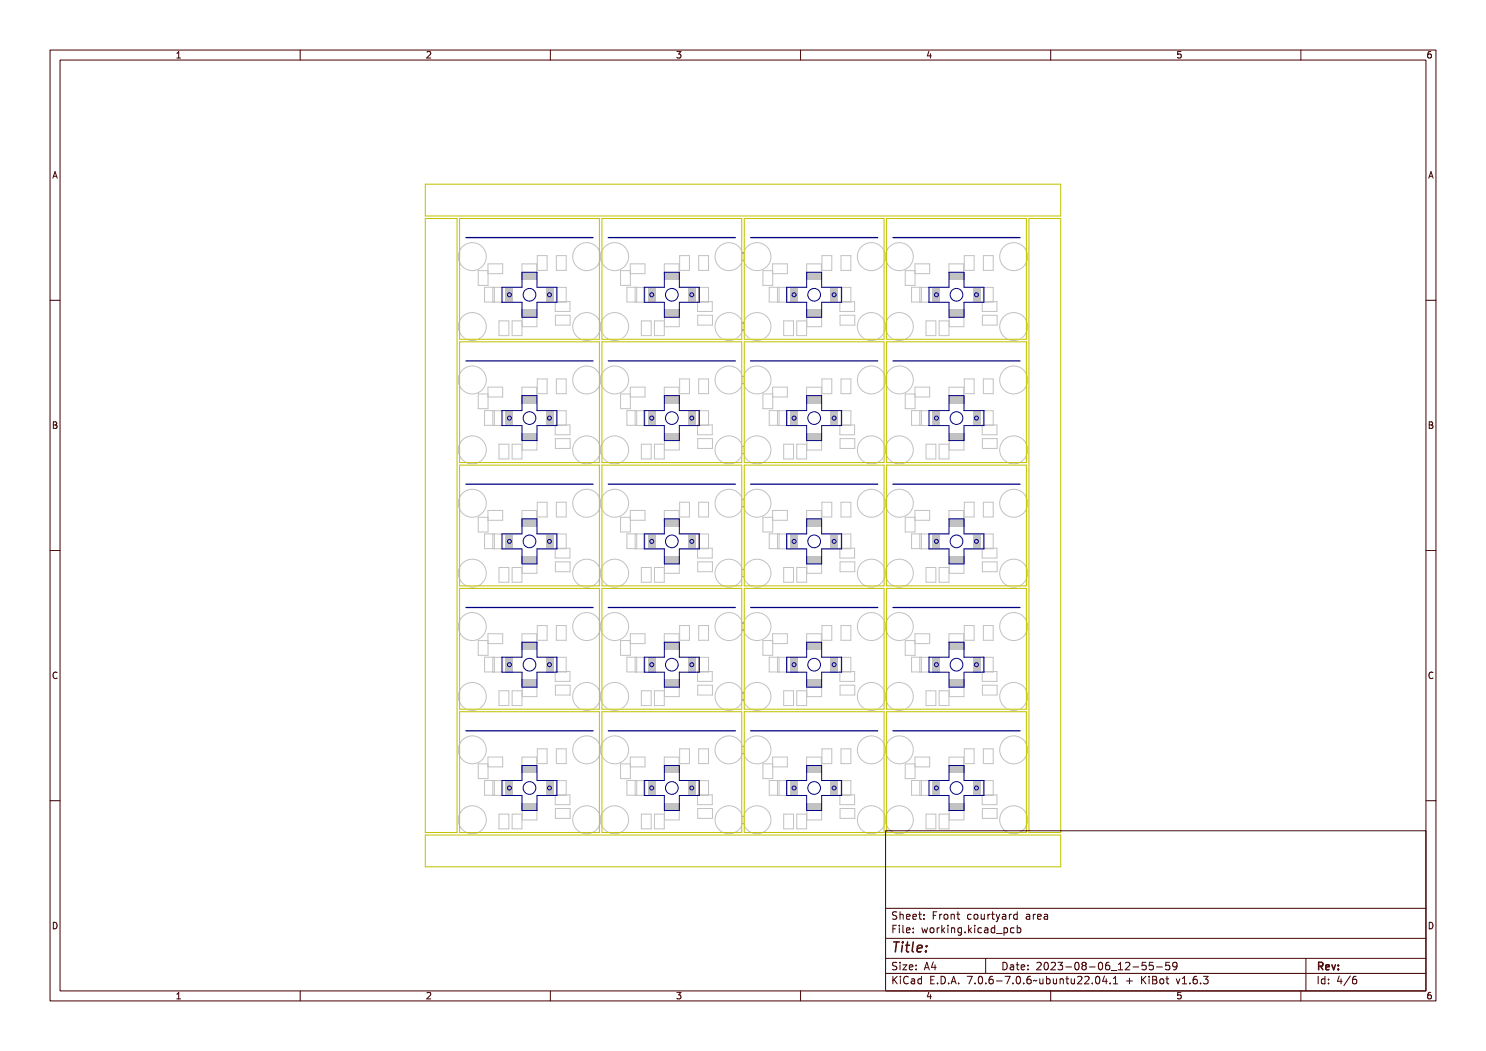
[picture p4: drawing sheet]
<svg xmlns="http://www.w3.org/2000/svg" width="297mm" height="210mm" viewBox="0 0 297 210" stroke-linecap="round" stroke-linejoin="round" font-family="sans-serif">
<defs><g id="words">
<text font-size="2.7" fill="#480000" x="178" y="190.3">Title:</text>
<g font-size="2" fill="#480000">
<text x="178" y="183.7">Sheet: Front courtyard area</text>
<text x="178" y="186.5">File: working.kicad_pcb</text>
<text x="178" y="193.9">Size: A4</text>
<text x="178" y="196.6">KiCad E.D.A. 7.0.6-7.0.6~ubuntu22.04.1 + KiBot v1.6.3</text>
<text x="200" y="193.9">Date: 2023-08-06_12-55-59</text>
<text x="263" y="196.6">Id: 4/6</text>
<text x="263" y="193.9">Rev:</text>
</g>
<g font-size="1.7" fill="#480000">
<text x="35" y="11.7">1</text>
<text x="85" y="11.7">2</text>
<text x="135" y="11.7">3</text>
<text x="185" y="11.7">4</text>
<text x="235" y="11.7">5</text>
<text x="285" y="11.7">6</text>
<text x="10.5" y="35.7">A</text>
<text x="285.5" y="35.7">A</text>
<text x="10.5" y="85.6">B</text>
<text x="285.5" y="85.6">B</text>
<text x="10.5" y="135.7">C</text>
<text x="285.5" y="135.7">C</text>
<text x="10.5" y="185.6">D</text>
<text x="285.5" y="185.6">D</text>
<text x="35" y="199.7">1</text>
<text x="85" y="199.7">2</text>
<text x="135" y="199.7">3</text>
<text x="185" y="199.7">4</text>
<text x="235" y="199.7">5</text>
<text x="285" y="199.7">6</text>
</g>
</g></defs>
<path d="M161.2 52.7h3v2h-3zM124 78.7h2v3h-2zM124 103.4h2v2.9h-2z" fill="none" stroke="#c2c2c2" stroke-width=".2"/>
<g fill="#c2c2c2">
<path d="M101.1 82h1.4v3h-1.4z" fill-rule="evenodd"/>
<path d="M104.3 79.1h3v1.4h-3z" fill-rule="evenodd"/>
<path d="M104.3 86.5h3v1.4h-3z" fill-rule="evenodd"/>
<path d="M109.1 82h1.4v3h-1.4z" fill-rule="evenodd"/>
</g>
<g fill="none" stroke="#c2c2c2" stroke-width=".2">
<path d="M104.3 52.7h3v2h-3zM111.2 57.4h2v3h-2zM164.3 51.1h1.9v2.9h-1.9zM182.2 57.4h2v2.9h-2zM107.4 75.7h2v3h-2zM154.4 77.4h3v1.9h-3zM187.7 64.1h2v3h-2zM111.2 82.1h2v2.9h-2zM168.1 82.1h2v2.9h-2zM95.6 103.4h1.9v2.9h-1.9zM128.2 113.4h2v2.9h-2zM139.6 100.4h2v2.9h-2z"/>
<path d="M139.6 106.7h2v3h-2zM153.7 106.7h2v2.9h-2zM154.4 102h3v2h-3zM167.9 109.5h2.9v2h-2.9zM185.1 113.4h1.9v2.9h-1.9zM159.3 138h1.9v3h-1.9zM183.8 131.3h2v3h-2zM189.7 126.6h2.9v2h-2.9zM126.9 156h2v2.9h-2zM161.2 151.3h3v1.9h-3zM159.3 162.7h1.9v2.9h-1.9z"/>
<circle cx="151.3" cy="51.3" r="2.79"/>
<circle cx="94.4" cy="75.9" r="2.79"/>
<circle cx="179.7" cy="89.9" r="2.79"/>
<circle cx="145.7" cy="100.6" r="2.79"/>
<circle cx="202.6" cy="125.2" r="2.79"/>
<circle cx="117.3" cy="149.8" r="2.79"/>
<circle cx="202.6" cy="149.8" r="2.79"/>
<circle cx="179.7" cy="163.8" r="2.79"/>
</g>
<g fill="#c2c2c2">
<path d="M158 82h1.4v3h-1.4z" fill-rule="evenodd"/>
<path d="M161.2 79.1h3v1.4h-3z" fill-rule="evenodd"/>
<path d="M161.2 86.5h3v1.4h-3z" fill-rule="evenodd"/>
<path d="M166 82h1.4v3h-1.4z" fill-rule="evenodd"/>
</g>
<g fill="none" stroke="#c2c2c2" stroke-width=".2">
<path d="M139.6 51.1h2v2.9h-2zM189.7 63.3h3v2h-3zM97.5 151.3h3v1.9h-3zM124 152.6h2v3h-2zM139.6 156h2v2.9h-2zM196.5 156h2v2.9h-2z"/>
<circle cx="145.7" cy="139.2" r="2.79"/>
<circle cx="174.2" cy="139.2" r="2.79"/>
<circle cx="151.3" cy="149.8" r="2.79"/>
</g>
<g fill="#c2c2c2">
<path d="M129.6 106.7h1.4v3h-1.4z" fill-rule="evenodd"/>
<path d="M132.8 103.8h3v1.4h-3z" fill-rule="evenodd"/>
<path d="M132.8 111.2h3v1.4h-3z" fill-rule="evenodd"/>
<path d="M137.6 106.7h1.4v3h-1.4z" fill-rule="evenodd"/>
</g>
<path d="M139.4 63h3v2h-3zM196.3 87.6h3v2h-3zM161.2 102h3v2h-3zM139.4 158.8h3v2h-3z" fill="none" stroke="#c2c2c2" stroke-width=".2"/>
<g fill="#c2c2c2">
<path d="M186.5 82h1.4v3h-1.4z" fill-rule="evenodd"/>
<path d="M189.7 79.1h3v1.4h-3z" fill-rule="evenodd"/>
<path d="M189.7 86.5h3v1.4h-3z" fill-rule="evenodd"/>
<path d="M194.5 82h1.4v3h-1.4z" fill-rule="evenodd"/>
</g>
<g fill="none" stroke="#c2c2c2" stroke-width=".2">
<path d="M95.6 54.1h1.9v2.9h-1.9zM107.4 51.1h2v2.9h-2zM139.6 57.4h2v3h-2zM152.5 54.1h1.9v2.9h-1.9zM153.7 57.4h3.7v3l-3.7-.1zM155.4 57.4v3M155.7 57.4v2.9M168.1 57.4h2v3h-2zM183.8 57.4h2v3h-2zM189.7 52.7h2.9v2h-2.9zM97.5 77.4h3v1.9h-3zM111 63h2.9v2h-2.9z"/>
<path d="M126 77.4h2.9v1.9h-2.9zM135.8 75.7h2v3h-2zM161.2 77.4h3v1.9h-3zM167.9 63h2.9v2h-2.9zM168.1 75.7h2v3h-2zM189.7 77.4h2.9v1.9h-2.9zM196.3 60.3h3v1.9h-3zM98.5 82.1h2v2.9h-2zM102.4 88.8h1.9v2.9h-1.9zM104.4 88h2.9v1.9h-2.9zM139.6 82.1h2v2.9h-2zM153.7 82l3.7 .1v2.9h-3.7z"/>
<path d="M155.4 82.1v2.9M155.7 82v3M167.9 87.6h2.9v2h-2.9zM182.2 82h2v3h-2zM187.7 88.8h2v2.9h-2zM196.3 84.9h3v2h-3zM111.2 106.7h2v3h-2zM125.3 106.7h2v2.9h-2zM130.8 113.4h2v2.9h-2zM132.8 112.6h3v2h-3zM139.4 112.3h3v1.9h-3zM156.6 113.4h2v2.9h-2z"/>
<path d="M168.1 100.4h2v2.9h-2zM168.1 106.7h2v3h-2zM182.2 106.7h2v2.9h-2zM182.9 102h2.9v2h-2.9zM189.7 102h2.9v2h-2.9zM196.3 112.3h3v1.9h-3zM111 134.2h2.9v2h-2.9zM111.2 131.3h2v3h-2zM130.8 138h2v3h-2zM132.8 126.6h2.9v2h-2.9zM167.9 134.2h2.9v2h-2.9zM180.9 128h2v2.9h-2z"/>
<path d="M182.2 131.3h2v3h-2zM187.7 138h2v3h-2zM189.7 137.2h3v2h-3zM104.3 151.3h3v1.9h-3zM139.6 149.6h2v3h-2zM168.1 156h2v2.9h-2zM180.9 152.6h2v3h-2zM189.7 151.3h2.9v1.9h-2.9zM192.7 149.6h2v3h-2zM128.2 162.7h2v2.9h-2zM139.4 161.6h3v1.9h-3zM161.3 161.9h2.9v1.9h-2.9z"/>
<path d="M189.7 161.9h3v1.9h-3z"/>
<circle cx="145.7" cy="51.3" r="2.79"/>
<circle cx="117.3" cy="75.9" r="2.79"/>
<circle cx="122.8" cy="75.9" r="2.79"/>
<circle cx="145.7" cy="65.3" r="2.79"/>
<circle cx="151.3" cy="65.3" r="2.79"/>
<circle cx="117.3" cy="114.5" r="2.79"/>
<circle cx="145.7" cy="114.5" r="2.79"/>
<circle cx="151.3" cy="100.6" r="2.79"/>
<circle cx="174.2" cy="114.5" r="2.79"/>
<circle cx="202.6" cy="100.6" r="2.79"/>
<circle cx="117.3" cy="125.2" r="2.79"/>
<circle cx="122.8" cy="139.2" r="2.79"/>
<circle cx="122.8" cy="125.2" r="2.79"/>
<circle cx="151.3" cy="139.2" r="2.79"/>
<circle cx="174.2" cy="149.8" r="2.79"/>
<circle cx="202.6" cy="163.8" r="2.79"/>
</g>
<g fill="#c2c2c2">
<path d="M129.6 57.4h1.4v3h-1.4z" fill-rule="evenodd"/>
<path d="M132.8 54.5h3v1.4h-3z" fill-rule="evenodd"/>
<path d="M132.8 61.9h3v1.4h-3z" fill-rule="evenodd"/>
<path d="M137.6 57.4h1.4v3h-1.4z" fill-rule="evenodd"/>
</g>
<g fill="none" stroke="#c2c2c2" stroke-width=".2">
<path d="M125.3 57.4h3.6v3l-3.6-.1zM126.9 57.4v3M127.3 57.4v2.9M128.2 64.1h2v3h-2zM167.9 60.3h2.9v1.9h-2.9zM192.7 75.7h2v3h-2zM125.3 82l3.6 .1v2.9h-3.6zM126.9 82.1v2.9M127.3 82v3M126.9 131.3h2v3h-2zM154.4 126.6h3v2h-3zM167.9 158.8h2.9v2h-2.9z"/>
<circle cx="122.8" cy="89.9" r="2.79"/>
</g>
<g fill="#c2c2c2">
<path d="M186.5 131.3h1.4v3h-1.4z" fill-rule="evenodd"/>
<path d="M189.7 128.4h3v1.4h-3z" fill-rule="evenodd"/>
<path d="M189.7 135.8h3v1.4h-3z" fill-rule="evenodd"/>
<path d="M194.5 131.3h1.4v3h-1.4z" fill-rule="evenodd"/>
</g>
<path d="M111 109.5h2.9v2h-2.9zM95.6 152.6h1.9v3h-1.9z" fill="none" stroke="#c2c2c2" stroke-width=".2"/>
<g fill="#c2c2c2">
<path d="M186.5 106.7h1.4v3h-1.4z" fill-rule="evenodd"/>
<path d="M189.7 103.8h3v1.4h-3z" fill-rule="evenodd"/>
<path d="M189.7 111.2h3v1.4h-3z" fill-rule="evenodd"/>
<path d="M194.5 106.7h1.4v3h-1.4z" fill-rule="evenodd"/>
</g>
<g fill="none" stroke="#c2c2c2" stroke-width=".2">
<path d="M132.8 52.7h2.9v2h-2.9zM180.9 54.1h2v2.9h-2zM196.5 57.4h2v3h-2zM180.9 78.7h2v3h-2zM156.6 88.8h2v2.9h-2zM97.5 102h3v2h-3zM164.3 100.4h1.9v2.9h-1.9zM192.7 100.4h2v2.9h-2zM196.5 106.7h2v3h-2zM99.7 138h2v3h-2zM111 136.9h2.9v2h-2.9zM135.8 125h2v2.9h-2z"/>
<path d="M107.4 149.6h2v3h-2z"/>
<circle cx="117.3" cy="89.9" r="2.79"/>
<circle cx="179.7" cy="139.2" r="2.79"/>
<circle cx="151.3" cy="163.8" r="2.79"/>
</g>
<g fill="#c2c2c2">
<path d="M101.1 57.4h1.4v3h-1.4z" fill-rule="evenodd"/>
<path d="M104.3 54.5h3v1.4h-3z" fill-rule="evenodd"/>
<path d="M104.3 61.9h3v1.4h-3z" fill-rule="evenodd"/>
<path d="M109.1 57.4h1.4v3h-1.4z" fill-rule="evenodd"/>
</g>
<g fill="none" stroke="#c2c2c2" stroke-width=".2">
<path d="M139.6 75.7h2v3h-2zM182.9 77.4h2.9v1.9h-2.9zM130.8 88.8h2v2.9h-2zM159.3 88.8h1.9v2.9h-1.9zM98.5 106.7h2v3h-2zM107.4 100.4h2v2.9h-2zM132.8 137.2h3v2h-3zM168.1 125h2v2.9h-2zM196.3 136.9h3v2h-3zM155.4 156h2v2.9h-2zM196.3 158.8h3v2h-3zM104.4 161.9h2.9v1.9h-2.9z"/>
<path d="M111 161.6h2.9v1.9h-2.9zM187.7 162.7h2v2.9h-2z"/>
<circle cx="122.8" cy="51.3" r="2.79"/>
<circle cx="145.7" cy="75.9" r="2.79"/>
<circle cx="174.2" cy="75.9" r="2.79"/>
<circle cx="202.6" cy="75.9" r="2.79"/>
<circle cx="94.4" cy="100.6" r="2.79"/>
<circle cx="174.2" cy="125.2" r="2.79"/>
<circle cx="179.7" cy="149.8" r="2.79"/>
</g>
<g fill="#c2c2c2">
<path d="M101.1 106.7h1.4v3h-1.4z" fill-rule="evenodd"/>
<path d="M104.3 103.8h3v1.4h-3z" fill-rule="evenodd"/>
<path d="M104.3 111.2h3v1.4h-3z" fill-rule="evenodd"/>
<path d="M109.1 106.7h1.4v3h-1.4z" fill-rule="evenodd"/>
</g>
<g fill="none" stroke="#c2c2c2" stroke-width=".2">
<path d="M135.8 51.1h2v2.9h-2zM168.1 51.1h2v2.9h-2zM104.3 77.4h3v1.9h-3zM164.3 75.7h1.9v3h-1.9zM111 84.9h2.9v2h-2.9zM139.4 87.6h3v2h-3zM96.8 106.7h2v2.9h-2zM99.7 113.4h2v2.9h-2zM111 112.3h2.9v1.9h-2.9zM126 126.6h2.9v2h-2.9zM139.4 134.2h3v2h-3zM156.6 138h2v3h-2z"/>
<path d="M96.8 156h2v2.9h-2zM130.8 162.7h2v2.9h-2zM167.9 161.6h2.9v1.9h-2.9z"/>
<circle cx="94.4" cy="65.3" r="2.79"/>
<circle cx="122.8" cy="65.3" r="2.79"/>
<circle cx="202.6" cy="89.9" r="2.79"/>
<circle cx="94.4" cy="114.5" r="2.79"/>
<circle cx="94.4" cy="163.8" r="2.79"/>
<circle cx="174.2" cy="163.8" r="2.79"/>
</g>
<g fill="#c2c2c2">
<path d="M186.5 156h1.4v3h-1.4z" fill-rule="evenodd"/>
<path d="M189.7 153.1h3v1.4h-3z" fill-rule="evenodd"/>
<path d="M189.7 160.5h3v1.4h-3z" fill-rule="evenodd"/>
<path d="M194.5 156h1.4v3h-1.4z" fill-rule="evenodd"/>
</g>
<g fill="none" stroke="#c2c2c2" stroke-width=".2">
<path d="M99.7 64.1h2v3h-2zM111 60.3h2.9v1.9h-2.9zM130.8 64.1h2v3h-2zM132.8 63.3h3v2h-3zM196.3 63h3v2h-3zM185.1 88.8h1.9v2.9h-1.9zM196.5 82.1h2v2.9h-2zM102.4 113.4h1.9v2.9h-1.9zM111.2 100.4h2v2.9h-2zM161.3 112.6h2.9v2h-2.9zM161.3 137.2h2.9v2h-2.9zM185.1 138h1.9v3h-1.9z"/>
<path d="M192.7 125h2v2.9h-2zM111.2 156h2v2.9h-2zM126 151.3h2.9v1.9h-2.9zM182.9 151.3h2.9v1.9h-2.9zM156.6 162.7h2v2.9h-2z"/>
<circle cx="174.2" cy="65.3" r="2.79"/>
<circle cx="94.4" cy="89.9" r="2.79"/>
<circle cx="145.7" cy="89.9" r="2.79"/>
<circle cx="151.3" cy="89.9" r="2.79"/>
<circle cx="179.7" cy="100.6" r="2.79"/>
<circle cx="179.7" cy="114.5" r="2.79"/>
<circle cx="202.6" cy="139.2" r="2.79"/>
</g>
<g fill="#c2c2c2">
<path d="M158 156h1.4v3h-1.4z" fill-rule="evenodd"/>
<path d="M161.2 153.1h3v1.4h-3z" fill-rule="evenodd"/>
<path d="M161.2 160.5h3v1.4h-3z" fill-rule="evenodd"/>
<path d="M166 156h1.4v3h-1.4z" fill-rule="evenodd"/>
</g>
<path d="M139.6 131.3h2v3h-2z" fill="none" stroke="#c2c2c2" stroke-width=".2"/>
<g fill="#c2c2c2">
<path d="M158 131.3h1.4v3h-1.4z" fill-rule="evenodd"/>
<path d="M161.2 128.4h3v1.4h-3z" fill-rule="evenodd"/>
<path d="M161.2 135.8h3v1.4h-3z" fill-rule="evenodd"/>
<path d="M166 131.3h1.4v3h-1.4z" fill-rule="evenodd"/>
</g>
<path d="M187.7 113.4h2v2.9h-2zM196.5 149.6h2v3h-2z" fill="none" stroke="#c2c2c2" stroke-width=".2"/>
<g fill="#c2c2c2">
<path d="M129.6 82h1.4v3h-1.4z" fill-rule="evenodd"/>
<path d="M132.8 79.1h3v1.4h-3z" fill-rule="evenodd"/>
<path d="M132.8 86.5h3v1.4h-3z" fill-rule="evenodd"/>
<path d="M137.6 82h1.4v3h-1.4z" fill-rule="evenodd"/>
</g>
<g fill="none" stroke="#c2c2c2" stroke-width=".2">
<path d="M102.4 64.1h1.9v3h-1.9zM167.9 84.9h2.9v2h-2.9zM104.3 102h3v2h-3zM135.8 100.4h2v2.9h-2zM152.5 103.4h1.9v2.9h-1.9zM155.4 106.7h2v3h-2zM97.5 126.6h3v2h-3zM124 128h2v2.9h-2zM182.9 126.6h2.9v2h-2.9zM153.7 156h2v2.9h-2z"/>
<circle cx="117.3" cy="65.3" r="2.79"/>
<circle cx="122.8" cy="114.5" r="2.79"/>
</g>
<g fill="#c2c2c2">
<path d="M129.6 131.3h1.4v3h-1.4z" fill-rule="evenodd"/>
<path d="M132.8 128.4h3v1.4h-3z" fill-rule="evenodd"/>
<path d="M132.8 135.8h3v1.4h-3z" fill-rule="evenodd"/>
<path d="M137.6 131.3h1.4v3h-1.4z" fill-rule="evenodd"/>
</g>
<g fill="none" stroke="#c2c2c2" stroke-width=".2">
<path d="M154.4 52.7h3v2h-3zM182.9 52.7h2.9v2h-2.9zM196.5 51.1h2v2.9h-2zM139.4 60.3h3v1.9h-3zM156.6 64.1h2v3h-2zM159.3 64.1h1.9v3h-1.9zM139.4 109.5h3v2h-3zM107.4 125h2v2.9h-2zM111.2 125h2v2.9h-2zM125.3 131.3h2v3h-2zM161.2 126.6h3v2h-3zM168.1 131.3h2v3h-2z"/>
<path d="M196.5 125h2v2.9h-2zM196.5 131.3h2v3h-2zM98.5 156h2v2.9h-2zM135.8 149.6h2v3h-2zM132.8 161.9h3v1.9h-3zM185.1 162.7h1.9v2.9h-1.9zM196.3 161.6h3v1.9h-3z"/>
<circle cx="94.4" cy="125.2" r="2.79"/>
<circle cx="151.3" cy="125.2" r="2.79"/>
</g>
<g fill="#c2c2c2">
<path d="M186.5 57.4h1.4v3h-1.4z" fill-rule="evenodd"/>
<path d="M189.7 54.5h3v1.4h-3z" fill-rule="evenodd"/>
<path d="M189.7 61.9h3v1.4h-3z" fill-rule="evenodd"/>
<path d="M194.5 57.4h1.4v3h-1.4z" fill-rule="evenodd"/>
</g>
<g fill="none" stroke="#c2c2c2" stroke-width=".2">
<path d="M96.8 57.4h2v2.9h-2zM97.5 52.7h3v2h-3zM111.2 51.1h2v2.9h-2zM95.6 78.7h1.9v3h-1.9zM96.8 82h2v3h-2zM111 87.6h2.9v2h-2.9zM128.2 88.8h2v2.9h-2zM126.9 106.7h2v3h-2zM159.3 113.4h1.9v2.9h-1.9zM183.8 106.7h2v3h-2zM98.5 131.3h2v3h-2zM104.3 126.6h3v2h-3z"/>
<path d="M111 158.8h2.9v2h-2.9zM132.8 151.3h2.9v1.9h-2.9z"/>
<circle cx="94.4" cy="51.3" r="2.79"/>
<circle cx="202.6" cy="51.3" r="2.79"/>
<circle cx="179.7" cy="75.9" r="2.79"/>
</g>
<g fill="#c2c2c2">
<path d="M101.1 131.3h1.4v3h-1.4z" fill-rule="evenodd"/>
<path d="M104.3 128.4h3v1.4h-3z" fill-rule="evenodd"/>
<path d="M104.3 135.8h3v1.4h-3z" fill-rule="evenodd"/>
<path d="M109.1 131.3h1.4v3h-1.4z" fill-rule="evenodd"/>
</g>
<circle cx="94.4" cy="149.8" r="2.79" fill="none" stroke="#c2c2c2" stroke-width=".2"/>
<g fill="#c2c2c2">
<path d="M101.1 156h1.4v3h-1.4z" fill-rule="evenodd"/>
<path d="M104.3 153.1h3v1.4h-3z" fill-rule="evenodd"/>
<path d="M104.3 160.5h3v1.4h-3z" fill-rule="evenodd"/>
<path d="M109.1 156h1.4v3h-1.4z" fill-rule="evenodd"/>
</g>
<g fill="none" stroke="#c2c2c2" stroke-width=".2">
<path d="M104.4 63.3h2.9v2h-2.9zM189.7 88h3v1.9h-3zM167.9 112.3h2.9v1.9h-2.9zM180.9 103.4h2v2.9h-2zM96.8 131.3h2v3h-2zM102.4 138h1.9v3h-1.9zM139.4 136.9h3v2h-3zM153.7 131.3h2v3h-2zM164.3 125h1.9v2.9h-1.9zM167.9 136.9h2.9v2h-2.9zM154.4 151.3h3v1.9h-3z"/>
<circle cx="151.3" cy="75.9" r="2.79"/>
<circle cx="117.3" cy="163.8" r="2.79"/>
</g>
<g fill="#c2c2c2">
<path d="M129.6 156h1.4v3h-1.4z" fill-rule="evenodd"/>
<path d="M132.8 153.1h3v1.4h-3z" fill-rule="evenodd"/>
<path d="M132.8 160.5h3v1.4h-3z" fill-rule="evenodd"/>
<path d="M137.6 156h1.4v3h-1.4z" fill-rule="evenodd"/>
</g>
<g fill="none" stroke="#c2c2c2" stroke-width=".2">
<path d="M126 52.7h2.9v2h-2.9zM185.1 64.1h1.9v3h-1.9zM132.8 102h2.9v2h-2.9zM196.3 109.5h3v2h-3z"/>
<circle cx="145.7" cy="149.8" r="2.79"/>
</g>
<g fill="#c2c2c2">
<path d="M158 106.7h1.4v3h-1.4z" fill-rule="evenodd"/>
<path d="M161.2 103.8h3v1.4h-3z" fill-rule="evenodd"/>
<path d="M161.2 111.2h3v1.4h-3z" fill-rule="evenodd"/>
<path d="M166 106.7h1.4v3h-1.4z" fill-rule="evenodd"/>
</g>
<g fill="none" stroke="#c2c2c2" stroke-width=".2">
<path d="M124 54.1h2v2.9h-2zM192.7 51.1h2v2.9h-2zM132.8 77.4h2.9v1.9h-2.9zM161.3 63.3h2.9v2h-2.9zM196.5 75.7h2v3h-2zM132.8 88h3v1.9h-3zM161.3 88h2.9v1.9h-2.9zM183.8 82.1h2v2.9h-2zM126 102h2.9v2h-2.9zM189.7 112.6h3v2h-3zM196.5 100.4h2v2.9h-2zM95.6 128h1.9v2.9h-1.9z"/>
<path d="M128.2 138h2v3h-2zM139.6 125h2v2.9h-2zM152.5 128h1.9v2.9h-1.9zM196.3 134.2h3v2h-3zM111.2 149.6h2v3h-2zM168.1 149.6h2v3h-2zM182.2 156h2v2.9h-2z"/>
<circle cx="179.7" cy="51.3" r="2.79"/>
<circle cx="202.6" cy="65.3" r="2.79"/>
<circle cx="174.2" cy="89.9" r="2.79"/>
<circle cx="122.8" cy="100.6" r="2.79"/>
<circle cx="151.3" cy="114.5" r="2.79"/>
<circle cx="202.6" cy="114.5" r="2.79"/>
<circle cx="117.3" cy="139.2" r="2.79"/>
<circle cx="145.7" cy="125.2" r="2.79"/>
<circle cx="122.8" cy="149.8" r="2.79"/>
<circle cx="145.7" cy="163.8" r="2.79"/>
</g>
<g fill="#c2c2c2">
<path d="M158 57.4h1.4v3h-1.4z" fill-rule="evenodd"/>
<path d="M161.2 54.5h3v1.4h-3z" fill-rule="evenodd"/>
<path d="M161.2 61.9h3v1.4h-3z" fill-rule="evenodd"/>
<path d="M166 57.4h1.4v3h-1.4z" fill-rule="evenodd"/>
</g>
<g fill="none" stroke="#c2c2c2" stroke-width=".2">
<path d="M98.5 57.4h2v3h-2zM111.2 75.7h2v3h-2zM152.5 78.7h1.9v3h-1.9zM99.7 88.8h2v2.9h-2zM139.4 84.9h3v2h-3zM104.4 112.6h2.9v2h-2.9zM104.4 137.2h2.9v2h-2.9zM155.4 131.3h2v3h-2zM125.3 156h2v2.9h-2zM152.5 152.6h1.9v3h-1.9zM164.3 149.6h1.9v3h-1.9zM183.8 156h2v2.9h-2z"/>
<path d="M99.7 162.7h2v2.9h-2zM102.4 162.7h1.9v2.9h-1.9z"/>
<circle cx="117.3" cy="51.3" r="2.79"/>
<circle cx="174.2" cy="51.3" r="2.79"/>
<circle cx="179.7" cy="65.3" r="2.79"/>
<circle cx="117.3" cy="100.6" r="2.79"/>
<circle cx="174.2" cy="100.6" r="2.79"/>
<circle cx="94.4" cy="139.2" r="2.79"/>
<circle cx="179.7" cy="125.2" r="2.79"/>
<circle cx="122.8" cy="163.8" r="2.79"/>
</g>
<g fill="none" stroke="#c2c200" stroke-width=".2">
<path d="M85 36.8h127v6.4h-127zM85 43.7h6.4v122.6h-6.4zM91.9 43.7h27.9v24.1h-27.9zM120.3 43.7h27.9v24.1h-27.9zM148.8 43.7h27.9v24.1h-27.9zM177.2 43.7h27.9v24.1h-27.9zM205.7 43.7h6.3v122.6h-6.3zM91.9 68.3h27.9v24.1h-27.9zM120.3 68.3h27.9v24.1h-27.9zM148.8 68.3h27.9v24.1h-27.9zM177.2 68.3h27.9v24.1h-27.9zM91.9 92.9h27.9v24.2h-27.9z"/>
<path d="M120.3 92.9h27.9v24.2h-27.9zM148.8 92.9h27.9v24.2h-27.9zM177.2 92.9h27.9v24.2h-27.9zM91.9 117.6h27.9v24.1h-27.9zM120.3 117.6h27.9v24.1h-27.9zM148.8 117.6h27.9v24.1h-27.9zM177.2 117.6h27.9v24.1h-27.9zM91.9 142.2h27.9v24.1h-27.9zM120.3 142.2h27.9v24.1h-27.9zM148.8 142.2h27.9v24.1h-27.9zM177.2 142.2h27.9v24.1h-27.9zM85 166.9h127v6.3h-127z"/>
</g>
<g fill="none" stroke="#000084" stroke-width=".2">
<path d="M100.3 57.4h4v-3h3v3h4v3h-4v3h-3v-3h-4zM128.8 57.4h4v-3h3v3h4v3h-4v3h-3v-3h-4zM157.2 57.4h4v-3h3v3h4v3h-4v3h-3v-3h-4zM185.7 57.4h4v-3h3v3h4v3h-4v3h-3v-3h-4zM100.3 82h4v-3h3v3h4v3h-4v3h-3v-3h-4zM128.8 82h4v-3h3v3h4v3h-4v3h-3v-3h-4zM157.2 82h4v-3h3v3h4v3h-4v3h-3v-3h-4zM185.7 82h4v-3h3v3h4v3h-4v3h-3v-3h-4zM100.3 106.7h4v-3h3v3h4v3h-4v3h-3v-3h-4zM128.8 106.7h4v-3h3v3h4v3h-4v3h-3v-3h-4zM157.2 106.7h4v-3h3v3h4v3h-4v3h-3v-3h-4zM185.7 106.7h4v-3h3v3h4v3h-4v3h-3v-3h-4z"/>
<path d="M100.3 131.3h4v-3h3v3h4v3h-4v3h-3v-3h-4zM128.8 131.3h4v-3h3v3h4v3h-4v3h-3v-3h-4zM157.2 131.3h4v-3h3v3h4v3h-4v3h-3v-3h-4zM185.7 131.3h4v-3h3v3h4v3h-4v3h-3v-3h-4zM100.3 156h4v-3h3v3h4v3h-4v2.9h-3v-2.9h-4zM128.8 156h4v-3h3v3h4v3h-4v2.9h-3v-2.9h-4zM157.2 156h4v-3h3v3h4v3h-4v2.9h-3v-2.9h-4zM185.7 156h4v-3h3v3h4v3h-4v2.9h-3v-2.9h-4z"/>
<circle cx="101.8" cy="58.9" r=".4"/>
<circle cx="105.8" cy="58.9" r="1.27"/>
<circle cx="109.8" cy="58.9" r=".4"/>
<circle cx="130.3" cy="58.9" r=".4"/>
<circle cx="134.3" cy="58.9" r="1.27"/>
<circle cx="138.3" cy="58.9" r=".4"/>
<circle cx="158.7" cy="58.9" r=".4"/>
<circle cx="162.7" cy="58.9" r="1.27"/>
<circle cx="166.7" cy="58.9" r=".4"/>
<circle cx="187.2" cy="58.9" r=".4"/>
<circle cx="191.2" cy="58.9" r="1.27"/>
<circle cx="195.2" cy="58.9" r=".4"/>
<circle cx="101.8" cy="83.5" r=".4"/>
<circle cx="105.8" cy="83.5" r="1.27"/>
<circle cx="109.8" cy="83.5" r=".4"/>
<circle cx="130.3" cy="83.5" r=".4"/>
<circle cx="134.3" cy="83.5" r="1.27"/>
<circle cx="138.3" cy="83.5" r=".4"/>
<circle cx="158.7" cy="83.5" r=".4"/>
<circle cx="162.7" cy="83.5" r="1.27"/>
<circle cx="166.7" cy="83.5" r=".4"/>
<circle cx="187.2" cy="83.5" r=".4"/>
<circle cx="191.2" cy="83.5" r="1.27"/>
<circle cx="195.2" cy="83.5" r=".4"/>
<circle cx="101.8" cy="108.2" r=".4"/>
<circle cx="105.8" cy="108.2" r="1.27"/>
<circle cx="109.8" cy="108.2" r=".4"/>
<circle cx="130.3" cy="108.2" r=".4"/>
<circle cx="134.3" cy="108.2" r="1.27"/>
<circle cx="138.3" cy="108.2" r=".4"/>
<circle cx="158.7" cy="108.2" r=".4"/>
<circle cx="162.7" cy="108.2" r="1.27"/>
<circle cx="166.7" cy="108.2" r=".4"/>
<circle cx="187.2" cy="108.2" r=".4"/>
<circle cx="191.2" cy="108.2" r="1.27"/>
<circle cx="195.2" cy="108.2" r=".4"/>
<circle cx="101.8" cy="132.8" r=".4"/>
<circle cx="105.8" cy="132.8" r="1.27"/>
<circle cx="109.8" cy="132.8" r=".4"/>
<circle cx="130.3" cy="132.8" r=".4"/>
<circle cx="134.3" cy="132.8" r="1.27"/>
<circle cx="138.3" cy="132.8" r=".4"/>
<circle cx="158.7" cy="132.8" r=".4"/>
<circle cx="162.7" cy="132.8" r="1.27"/>
<circle cx="166.7" cy="132.8" r=".4"/>
<circle cx="187.2" cy="132.8" r=".4"/>
<circle cx="191.2" cy="132.8" r="1.27"/>
<circle cx="195.2" cy="132.8" r=".4"/>
<circle cx="101.8" cy="157.5" r=".4"/>
<circle cx="105.8" cy="157.5" r="1.27"/>
<circle cx="109.8" cy="157.5" r=".4"/>
<circle cx="130.3" cy="157.5" r=".4"/>
<circle cx="134.3" cy="157.5" r="1.27"/>
<circle cx="138.3" cy="157.5" r=".4"/>
<circle cx="158.7" cy="157.5" r=".4"/>
<circle cx="162.7" cy="157.5" r="1.27"/>
<circle cx="166.7" cy="157.5" r=".4"/>
<circle cx="187.2" cy="157.5" r=".4"/>
<circle cx="191.2" cy="157.5" r="1.27"/>
<circle cx="195.2" cy="157.5" r=".4"/>
</g>
<g fill="none" stroke="#000084" stroke-width=".25">
<path d="M93.1 47.5h25.4M121.6 47.5h25.4M150 47.5h25.4M178.5 47.5h25.4M93.1 72.1h25.4M121.6 72.1h25.4M150 72.1h25.4M178.5 72.1h25.4M93.1 96.7h25.4M121.6 96.7h25.4M150 96.7h25.4M178.5 96.7h25.4"/>
<path d="M93.1 121.4h25.4M121.6 121.4h25.4M150 121.4h25.4M178.5 121.4h25.4M93.1 146h25.4M121.6 146h25.4M150 146h25.4M178.5 146h25.4"/>
</g>
<g fill="none" stroke="#480000" stroke-width=".2">
<path d="M10 10h277v190h-277zM12 12h273v186h-273zM60 10v2M110 10v2M160 10v2M210 10v2M260 10v2M10 60h2M285 60h2M10 110h2M285 110h2M10 160h2"/>
<path d="M285 160h2M177 166h108v32h-108zM60 198v2M110 198v2M160 198v2M177 181.5h108M177 187.5h108M177 191.5h108M177 194.5h108M178.1 195.2h.2v.6l.6-.6h.3l-.6 .6 .6 .8h-.2l-.5-.7-.2 .2v.5h-.2zM178.2 185h.9v.2h-.7v.4h.6v.2h-.6v.7h-.2zM178.3 182.4l.5-.1h.2v.2a.31 .31 0 0 0-.5-.1 .31 .31 0 0 0 0 .5 .5 .5 0 0 1 .6 .6 .5 .5 0 0 1-.8 .2l-.1-.2a.34 .34 0 0 0 .4 .1 .34 .34 0 0 0 .1-.5 .47 .47 0 0 1-.5-.2 .47 .47 0 0 1 .1-.5z"/>
<path d="M178.3 192.5l.5-.1h.2v.2a.31 .31 0 0 0-.5-.1 .31 .31 0 0 0 0 .5 .5 .5 0 0 1 .6 .6 .5 .5 0 0 1-.8 .2l-.1-.2a.34 .34 0 0 0 .4 .1 .34 .34 0 0 0 .1-.5 .47 .47 0 0 1-.5-.2 .47 .47 0 0 1 .1-.5zM179.4 182.2h.2v.6a.35 .35 0 0 1 .4-.1 .35 .35 0 0 1 .2 .4v.6h-.2v-.8h-.4v.8h-.2zM179.5 185.4h.4v.9h.4v.2h-.9v-.2h.3v-.8h-.2zM179.5 192.8h.4v.9h.4v.1h-.9v-.1h.3v-.8h-.2zM179.5 195.6h.4v.9h.4v.1h-.9v-.1h.3v-.8h-.2zM179.7 184.9h.2v.3h-.2zM179.7 192.3h.2v.3h-.2zM179.7 195.1h.2v.3h-.2zM180.6 184.9h.4v1.3l.4 .1v.2l-.5-.2v-1.2h-.3zM180.6 192.8h.8l-.6 .9h.6v.1h-.8l.6-.9h-.6zM180.7 182.8l.1-.1a.49 .49 0 0 1 .5 0 .49 .49 0 0 1 .2 .5h-.8a.42 .42 0 0 0 .3 .4 .42 .42 0 0 0 .4-.1 .47 .47 0 0 1-.4 .3 .47 .47 0 0 1-.4-.3zM180.7 195.4a.4 .4 0 0 1 .4-.3 .4 .4 0 0 1 .4 .3 .56 .56 0 0 0-.8 .4 .56 .56 0 0 0 .5 .7l.3-.1a.43 .43 0 0 1-.5 .3 .43 .43 0 0 1-.4-.4v-.6z"/>
<path d="M180.8 182.9l.4-.1 .1 .3h-.6zM181.8 195.6l.3-.1a.43 .43 0 0 1 .5 .5v.6h-.1v-.1a.38 .38 0 0 1-.5 .2 .38 .38 0 0 1-.2-.5 .38 .38 0 0 1 .4-.2h.3a.35 .35 0 0 0-.3-.4 .35 .35 0 0 0-.4 .2zM181.9 182.8l.1-.1a.49 .49 0 0 1 .5 0 .49 .49 0 0 1 .2 .5h-.8a.42 .42 0 0 0 .3 .4 .42 .42 0 0 0 .5-.1 .47 .47 0 0 1-.5 .3 .47 .47 0 0 1-.4-.3zM181.9 185.5l.1-.1a.49 .49 0 0 1 .5 0 .49 .49 0 0 1 .2 .5h-.8a.42 .42 0 0 0 .3 .4 .42 .42 0 0 0 .5-.1 .47 .47 0 0 1-.5 .3 .47 .47 0 0 1-.4-.3zM181.9 192.9l.1-.1a.49 .49 0 0 1 .5 0 .49 .49 0 0 1 .2 .5h-.8a.42 .42 0 0 0 .3 .4 .42 .42 0 0 0 .5-.1 .47 .47 0 0 1-.5 .3 .47 .47 0 0 1-.4-.3zM182 196.2l.5-.1a.31 .31 0 0 1-.2 .4 .31 .31 0 0 1-.4-.1zM182 182.9l.4-.1 .1 .3h-.6zM182 185.6l.4-.1 .1 .3h-.6zM182 193l.4-.1 .1 .3h-.6zM183 195.7l.4-.2 .2 .2v-.6h.2v1.5h-.2v-.1a.42 .42 0 0 1-.5 .1 .42 .42 0 0 1-.2-.5zM183.2 195.8l.1-.1a.4 .4 0 0 1 .3 .4 .4 .4 0 0 1-.3 .4l-.2-.2zM183.2 182.3h.2v.4h.4v.1h-.4v.7l.4 .1v.1h-.4l-.1-.1-.1-.8h-.3v-.1h.3z"/>
<path d="M183.3 185.4h.2v.3h-.2zM183.3 186.2h.2v.3h-.2zM183.3 192.8h.2v.3h-.2zM183.3 193.6h.2v.2h-.2zM184.5 182.7h.2v.3h-.2zM184.5 183.5h.2v.2h-.2zM185.2 185.4h.2l.2 .8 .1-.5h.2l.2 .5 .1-.8h.2l-.2 1.1h-.2l-.2-.7-.2 .7h-.1zM185.4 195.2h.9v.2h-.7v.4h.6v.2h-.6v.5h.7v.1h-.9zM185.7 192.4h.2l.5 1.4h-.2l-.1-.3h-.5l-.1 .3h-.2zM185.8 192.6l.2 .7h-.4zM186.6 182.3h.9v.2h-.7v.4h.6v.2h-.6v.6h-.2zM186.8 185.6l.1-.1a.39 .39 0 0 1 .4 .4 .39 .39 0 0 1-.4 .4l-.1-.2z"/>
<path d="M186.9 196.4h.2v.2h-.2zM187.1 192.4h.2v.9h.2v.2h-.2v.3h-.2v-.3h-.6zM187.1 192.6v.7h-.4zM187.8 195.2a.76 .76 0 0 1 .9 .7 .76 .76 0 0 1-.9 .7zM188 195.4a.57 .57 0 0 1 .5 .5 .57 .57 0 0 1-.5 .6zM188 182.7h.2v.2v-.1a.29 .29 0 0 1 .3-.2 .29 .29 0 0 1 .3 .3 .37 .37 0 0 0-.5-.1 .37 .37 0 0 0-.1 .4v.5h-.2zM188 185.4h.2v.2v-.1a.29 .29 0 0 1 .3-.2 .29 .29 0 0 1 .3 .3 .37 .37 0 0 0-.5-.1 .37 .37 0 0 0-.1 .4v.6h-.2zM189.1 184.9h.1v.9l.5-.4h.2l-.4 .4 .5 .7h-.2l-.4-.6-.2 .1v.5h-.1zM189.2 182.9l.1-.1a.39 .39 0 0 1 .4 .4 .39 .39 0 0 1-.4 .4l-.1-.2zM189.3 196.4h.3v.2h-.3zM190.2 182.7h.2v.1a.35 .35 0 0 1 .4-.1 .35 .35 0 0 1 .3 .4v.6h-.2l-.1-.8h-.3l-.1 .8h-.2zM190.3 185.4h.4v.9h.4v.2h-.9v-.2h.4v-.8h-.3z"/>
<path d="M190.5 195.2h.3l.4 1.4h-.2l-.1-.3h-.5l-.1 .3h-.2zM190.6 184.9h.1v.3h-.1zM190.6 195.4l.2 .7h-.4zM191.4 185.4h.2v.1a.35 .35 0 0 1 .4-.1 .35 .35 0 0 1 .3 .4v.7h-.2l-.1-.9h-.3l-.1 .9h-.2zM191.7 182.3h.1v.4h.4v.1h-.4v.7l.4 .1v.1h-.4l-.1-.1v-.8h-.3v-.1h.3zM191.7 196.4h.3v.2h-.3zM192.7 185.5l.3-.2 .3 .2v-.1h.2v1a.53 .53 0 0 1-.8 .4v-.2a.36 .36 0 0 0 .4 .1 .36 .36 0 0 0 .2-.4l-.1 .1a.53 .53 0 0 1-.7-.3 .53 .53 0 0 1 .2-.6zM192.8 185.6l.1-.1a.39 .39 0 0 1 .4 .4 .39 .39 0 0 1-.4 .4l-.1-.2zM193.8 195.2h.9l-.5 1.4h-.2l.5-1.2h-.7zM194 182.8a.39 .39 0 0 1 .4-.2 .39 .39 0 0 1 .3 .3 .4 .4 0 0 0-.6 0 .4 .4 0 0 0 0 .6 .4 .4 0 0 0 .6 0 .45 .45 0 0 1-.6 .3 .45 .45 0 0 1-.3-.6zM194.1 186.2h.3v.3h-.3zM195.1 184.9h.2v.9l.4-.4h.3l-.5 .4 .5 .7h-.2l-.4-.6-.1 .1v.5h-.2z"/>
<path d="M195.2 182.9l.1-.1a.39 .39 0 0 1 .4 .4 .39 .39 0 0 1-.4 .4l-.1-.2zM195.3 196.4h.3v.2h-.3zM196.2 182.7h.2v.8l.2 .1 .3-.2v-.7h.2v1h-.2v-.1a.35 .35 0 0 1-.4 .2 .35 .35 0 0 1-.3-.5zM196.3 185.4h.5v.9h.3v.2h-.9v-.2h.4v-.8h-.3zM196.3 195.4a.57 .57 0 0 1 .7 0 .57 .57 0 0 1 .1 .8 .5 .5 0 0 1-.6 .5 .5 .5 0 0 1-.3-.8zM196.5 195.4a.61 .61 0 0 1 .4 1l-.1 .1a.61 .61 0 0 1-.4-1zM196.6 184.9h.2v.3h-.2zM197 191.5v3M197.6 185.5a.39 .39 0 0 1 .4-.2 .39 .39 0 0 1 .3 .3 .4 .4 0 0 0-.6 0 .4 .4 0 0 0 0 .6 .4 .4 0 0 0 .6 0 .45 .45 0 0 1-.6 .3 .45 .45 0 0 1-.3-.6zM197.6 182.7h.2v.2v-.1a.29 .29 0 0 1 .4-.2 .29 .29 0 0 1 .2 .3 .37 .37 0 0 0-.4-.1 .37 .37 0 0 0-.2 .4v.5h-.2zM197.7 196.4h.3v.2h-.3zM198.7 185.4l.2-.1a.43 .43 0 0 1 .6 .5v.7h-.2v-.2a.38 .38 0 0 1-.5 .2 .38 .38 0 0 1-.2-.5 .38 .38 0 0 1 .5-.2h.2a.35 .35 0 0 0-.3-.4 .35 .35 0 0 0-.3 .2z"/>
<path d="M198.7 195.4a.38 .38 0 0 1 .4-.3 .38 .38 0 0 1 .3 .3 .43 .43 0 0 0-.5 0 .43 .43 0 0 0-.1 .5 .46 .46 0 0 1 .7 .1 .46 .46 0 0 1-.2 .6 .46 .46 0 0 1-.7-.2zM198.8 186l.5-.1a.31 .31 0 0 1-.1 .4 .31 .31 0 0 1-.4-.1zM198.9 182.3h.2v.4h.4v.1h-.4v.7l.4 .1v.1h-.4l-.2-.1v-.8h-.3v-.1h.3zM199.8 182.7h.1l.4 .8 .3-.8h.2l-.3 .7a.68 .68 0 0 1-.7 .8l.4-.5zM199.9 185.5l.3-.2 .3 .2v-.6h.2v1.6h-.2v-.2a.42 .42 0 0 1-.5 .1 .42 .42 0 0 1-.2-.5zM200 196h.5v.2h-.5zM200 185.6l.1-.1a.39 .39 0 0 1 .4 .4 .39 .39 0 0 1-.4 .4l-.1-.2zM200.1 192.4a.76 .76 0 0 1 1 .7 .76 .76 0 0 1-1 .7zM200.3 192.6a.57 .57 0 0 1 .6 .5 .57 .57 0 0 1-.6 .6zM200.9 186.8l1.2 .1zM201 195.2h.9l-.5 1.4h-.2l.5-1.2h-.7zM201.1 182.7l.2-.1a.43 .43 0 0 1 .6 .5v.6h-.2v-.1a.38 .38 0 0 1-.5 .2 .38 .38 0 0 1-.2-.5 .38 .38 0 0 1 .5-.2h.2a.35 .35 0 0 0-.2-.4 .35 .35 0 0 0-.4 .2z"/>
<path d="M201.2 183.3l.5-.1a.31 .31 0 0 1-.1 .4 .31 .31 0 0 1-.4-.1zM201.4 192.8l.3-.1a.43 .43 0 0 1 .5 .5v.6h-.1v-.1a.38 .38 0 0 1-.5 .2 .38 .38 0 0 1-.2-.5 .38 .38 0 0 1 .4-.2h.3a.35 .35 0 0 0-.3-.4 .35 .35 0 0 0-.4 .2zM201.6 193.4l.5-.1a.31 .31 0 0 1-.2 .4 .31 .31 0 0 1-.4-.1zM202.2 185.4h.2v.1a.53 .53 0 0 1 .8 .3 .53 .53 0 0 1-.6 .7l-.2-.2v.6h-.2zM202.4 182.7h.2v.2l.1-.1a.29 .29 0 0 1 .3-.2 .29 .29 0 0 1 .2 .3 .37 .37 0 0 0-.4-.1 .37 .37 0 0 0-.2 .4v.5h-.2zM202.5 185.6l.1-.1a.4 .4 0 0 1 .4 .4 .4 .4 0 0 1-.4 .4l-.2-.2zM202.5 196.4h.3v.2h-.3zM202.8 192.4h.2v.4h.4v.1h-.4v.7l.4 .1v.1h-.4l-.2-.1v-.8h-.3v-.1h.3zM203.5 182.8l.3-.2 .3 .2v-.6h.2v1.5h-.2v-.1a.42 .42 0 0 1-.5 .1 .42 .42 0 0 1-.2-.5zM203.5 195.4a.57 .57 0 0 1 .8 0 .57 .57 0 0 1 0 .8 .5 .5 0 0 1-.6 .5 .5 .5 0 0 1-.3-.8zM203.6 185.5a.39 .39 0 0 1 .4-.2 .39 .39 0 0 1 .3 .3 .4 .4 0 0 0-.5 0 .4 .4 0 0 0 0 .6 .4 .4 0 0 0 .5 0 .45 .45 0 0 1-.6 .3 .45 .45 0 0 1-.2-.6zM203.6 182.9l.1-.1a.4 .4 0 0 1 .4 .4 .4 .4 0 0 1-.4 .4l-.1-.2z"/>
<path d="M203.7 195.4a.61 .61 0 0 1 .4 1l-.1 .1a.61 .61 0 0 1-.3-1zM203.9 192.9l.1-.1a.49 .49 0 0 1 .5 0 .49 .49 0 0 1 .2 .5h-.8a.42 .42 0 0 0 .3 .4 .42 .42 0 0 0 .5-.1 .47 .47 0 0 1-.5 .3 .47 .47 0 0 1-.4-.3zM204 193l.4-.1 .1 .3h-.6zM204.7 184.9h.1v.6a.53 .53 0 0 1 .8 .3 .53 .53 0 0 1-.6 .7l-.2-.2v.2h-.1zM204.9 185.6l.1-.1a.39 .39 0 0 1 .4 .4 .39 .39 0 0 1-.4 .4l-.1-.2zM204.9 196.4h.3v.2h-.3zM205.3 192.8h.2v.3h-.2zM205.3 193.6h.2v.2h-.2zM205.9 182.7l.3-.1a.43 .43 0 0 1 .5 .5v.6h-.2v-.1a.38 .38 0 0 1-.5 .2 .38 .38 0 0 1-.2-.5 .38 .38 0 0 1 .5-.2h.2a.35 .35 0 0 0-.2-.4 .35 .35 0 0 0-.4 .2zM205.9 195.4a.38 .38 0 0 1 .4-.3 .38 .38 0 0 1 .3 .3 .43 .43 0 0 0-.5 0 .43 .43 0 0 0-.1 .5 .46 .46 0 0 1 .7 .1 .46 .46 0 0 1-.2 .6 .46 .46 0 0 1-.6-.2zM206.1 183.3l.4-.1a.31 .31 0 0 1-.1 .4 .31 .31 0 0 1-.4-.1zM207 196l1-.1a.49 .49 0 0 1-.8 .1l-.2 .2z"/>
<path d="M207.2 182.7h.2v.2l.1-.1a.29 .29 0 0 1 .3-.2 .29 .29 0 0 1 .2 .3 .37 .37 0 0 0-.4-.1 .37 .37 0 0 0-.2 .4v.5h-.2zM207.4 192.5a.53 .53 0 0 1 .8 .1 .53 .53 0 0 1-.3 .7l-.3 .4h.7v.1h-.9l.3-.5a.4 .4 0 0 0 .3-.4 .4 .4 0 0 0-.3-.4l-.3 .2zM208.3 195.6h.1l.1 .8 .2 .1 .2-.2v-.7h.2v1h-.2v-.1a.35 .35 0 0 1-.4 .2 .35 .35 0 0 1-.2-.5zM208.3 182.8l.2-.1a.49 .49 0 0 1 .5 0 .49 .49 0 0 1 .2 .5h-.8a.42 .42 0 0 0 .3 .4 .42 .42 0 0 0 .4-.1 .47 .47 0 0 1-.4 .3 .47 .47 0 0 1-.4-.3zM208.5 182.9l.3-.1 .2 .3h-.6zM208.7 192.6a.57 .57 0 0 1 .7 0 .57 .57 0 0 1 .1 .8 .5 .5 0 0 1-.6 .5 .5 .5 0 0 1-.3-.8zM208.9 192.6a.61 .61 0 0 1 .3 1l-.1 .1a.61 .61 0 0 1-.3-1zM209.5 195.1h.2v.6a.53 .53 0 0 1 .7 .3 .53 .53 0 0 1-.6 .7l-.1-.2v.1h-.2zM209.5 182.7l.3-.1a.43 .43 0 0 1 .5 .5v.6h-.2v-.1a.38 .38 0 0 1-.5 .2 .38 .38 0 0 1-.2-.5 .38 .38 0 0 1 .5-.2h.2a.35 .35 0 0 0-.2-.4 .35 .35 0 0 0-.4 .2zM209.7 183.3l.4-.1a.31 .31 0 0 1-.1 .4 .31 .31 0 0 1-.4-.1zM209.7 195.8l.1-.1a.4 .4 0 0 1 .4 .4 .4 .4 0 0 1-.4 .4l-.1-.2zM209.8 192.5a.53 .53 0 0 1 .8 .1 .53 .53 0 0 1-.3 .7l-.3 .4h.7v.1h-.9l.3-.5a.4 .4 0 0 0 .3-.4 .4 .4 0 0 0-.3-.4l-.3 .2z"/>
<path d="M210 198v2M210.7 195.6h.2v.8l.2 .1 .2-.2v-.7h.2v1h-.2v-.1a.35 .35 0 0 1-.4 .2 .35 .35 0 0 1-.2-.5zM211 192.4a.46 .46 0 0 1 .6 0 .46 .46 0 0 1 .1 .6l-.1 .1a.47 .47 0 0 1 .2 .7 .47 .47 0 0 1-.7 0l-.1-.2a.35 .35 0 0 0 .5 .1 .35 .35 0 0 0 0-.5h-.3v-.2a.29 .29 0 0 0 .4-.1 .29 .29 0 0 0-.1-.4 .29 .29 0 0 0-.4 .1h-.1zM211.9 195.6h.2v.1a.35 .35 0 0 1 .4-.1 .35 .35 0 0 1 .2 .4v.6h-.2v-.8h-.4v.8h-.2zM212.4 193.2h.5v.2h-.5zM213.3 195.2h.2v.4h.4v.1h-.4v.7l.4 .1v.1h-.4l-.2-.1v-.8h-.3v-.1h.3zM213.5 192.6a.57 .57 0 0 1 .7 0 .57 .57 0 0 1 .1 .8 .5 .5 0 0 1-.6 .5 .5 .5 0 0 1-.3-.8zM213.7 192.6a.61 .61 0 0 1 .3 1v.1a.61 .61 0 0 1-.4-1zM214.3 195.6h.2v.8l.2 .1 .2-.2v-.7h.2v1h-.2v-.1a.35 .35 0 0 1-.4 .2 .35 .35 0 0 1-.2-.5zM214.7 192.5a.41 .41 0 0 1 .7-.1 .41 .41 0 0 1-.2 .7 .42 .42 0 0 1 .2 .6 .42 .42 0 0 1-.7 0 .42 .42 0 0 1 .2-.6l-.3-.2zM215.5 195.3a.53 .53 0 0 1 .8 .1 .53 .53 0 0 1-.3 .7l-.3 .4h.6v.1h-.9l.4-.5a.4 .4 0 0 0 .3-.4 .4 .4 0 0 0-.3-.4l-.3 .2zM216 193.2h.5v.2h-.5z"/>
<path d="M216.7 195.3a.53 .53 0 0 1 .8 .1 .53 .53 0 0 1-.3 .7l-.3 .4h.6v.1h-.9l.4-.5a.4 .4 0 0 0 .3-.4 .4 .4 0 0 0-.3-.4l-.3 .2zM217.1 192.6a.57 .57 0 0 1 .7 0 .57 .57 0 0 1 .1 .8 .5 .5 0 0 1-.6 .5 .5 .5 0 0 1-.3-.8zM217.3 192.6a.61 .61 0 0 1 .3 1v.1a.61 .61 0 0 1-.4-1zM218.2 196.4h.2v.2h-.2zM218.3 192.6a.38 .38 0 0 1 .4-.3 .38 .38 0 0 1 .3 .3 .43 .43 0 0 0-.5 0 .43 .43 0 0 0-.1 .5 .46 .46 0 0 1 .6 .1 .46 .46 0 0 1-.1 .6 .46 .46 0 0 1-.7-.2zM219.2 195.4a.57 .57 0 0 1 .7 0 .57 .57 0 0 1 .1 .8 .5 .5 0 0 1-.7 .5 .5 .5 0 0 1-.3-.8zM219.2 194.2l1.3 .1zM219.4 195.4a.61 .61 0 0 1 .3 1l-.1 .1a.61 .61 0 0 1-.3-1zM220.7 192.5l.5-.1v1.3h.3v.1h-.8v-.1h.3v-1.1h-.3zM220.8 195.2h.2v.9h.2v.2h-.2v.3h-.2v-.3h-.6zM220.8 195.4v.7h-.4zM221.8 196.4h.2v.2h-.2z"/>
<path d="M221.8 192.5a.53 .53 0 0 1 .8 .1 .53 .53 0 0 1-.3 .7l-.3 .4h.7v.1h-.9l.3-.5a.4 .4 0 0 0 .4-.4 .4 .4 0 0 0-.4-.4l-.3 .2zM222.8 195.3l.5-.1v1.3h.3v.1h-.8v-.1h.3v-1.1h-.3zM223.2 193.2h.5v.2h-.5zM224.3 192.4h.7v.2h-.6v.3a.53 .53 0 0 1 .7 .7 .53 .53 0 0 1-.9 .2v-.2a.38 .38 0 0 0 .5 .1 .38 .38 0 0 0 .1-.5 .38 .38 0 0 0-.5-.1zM225.4 195.5h.2v.4h.4v.2h-.4v.4h-.2v-.4h-.4v-.2h.4zM225.5 192.4h.7v.2h-.6v.3a.53 .53 0 0 1 .7 .7 .53 .53 0 0 1-.9 .2v-.2a.38 .38 0 0 0 .6 .1 .38 .38 0 0 0 0-.5 .38 .38 0 0 0-.5-.1zM226.8 193.2h.5v.2h-.5zM227.5 195.2h.2v.6l.6-.6h.2l-.6 .6 .6 .8h-.2l-.5-.7-.1 .2v.5h-.2zM227.9 192.4h.7v.2h-.5v.3a.53 .53 0 0 1 .6 .7 .53 .53 0 0 1-.9 .2v-.2a.38 .38 0 0 0 .6 .1 .38 .38 0 0 0 0-.5 .38 .38 0 0 0-.5-.1zM228.8 195.6h.4v.9h.4v.1h-.9v-.1h.4v-.8h-.3zM229.1 195.1h.1v.3h-.1zM229.1 192.5a.53 .53 0 0 1 .7 0 .53 .53 0 0 1 .1 .6 .6 .6 0 0 1-.1 .6 .6 .6 0 0 1-.7 .1v-.2a.43 .43 0 0 0 .5 0 .43 .43 0 0 0 .2-.4 .47 .47 0 0 1-.7 0 .47 .47 0 0 1 0-.7z"/>
<path d="M229.9 195.2h.4a.35 .35 0 0 1 .5 .2 .35 .35 0 0 1-.3 .5 .41 .41 0 0 1 .3 .5 .41 .41 0 0 1-.5 .2h-.4zM230.1 196h.2a.27 .27 0 0 1 .3 .2 .27 .27 0 0 1-.3 .3h-.2zM230.1 195.4h.2a.23 .23 0 0 1 .3 .2 .23 .23 0 0 1-.3 .2h-.2zM231.2 193.2h1.1M231.3 195.8l.1-.1a.39 .39 0 0 1 .4 .4 .39 .39 0 0 1-.4 .4l-.1-.2zM232.6 195.2h.1v.4h.4v.1h-.4l.1 .7 .3 .1v.1h-.3l-.2-.1v-.8h-.3v-.1h.3zM233.7 192.3h-.7v.7l.2-.1h.5l.1 .2-.1 .5-.2 .2-.5-.2M234.6 195.6h.2l.3 .9 .4-.9h.2l-.4 1h-.3zM235.2 192.9l-.2 .3h-.3l-.3-.3 .1-.5 .5-.1 .2 .1a.99 .99 0 0 1-.4 1.4h-.3M236 195.3l.5-.1v1.3h.3v.1h-.8v-.1h.3v-1.1h-.3zM237.4 196.4h.3v.2h-.3zM238.4 195.4a.38 .38 0 0 1 .4-.3 .38 .38 0 0 1 .3 .3 .43 .43 0 0 0-.5 0 .43 .43 0 0 0-.1 .5 .46 .46 0 0 1 .7 .1 .46 .46 0 0 1-.2 .6 .46 .46 0 0 1-.7-.2z"/>
<path d="M239.8 196.4h.3v.2h-.3zM240.7 195.2a.46 .46 0 0 1 .6 0 .46 .46 0 0 1 .1 .6l-.1 .1a.47 .47 0 0 1 .2 .7 .47 .47 0 0 1-.7 0l-.1-.2a.35 .35 0 0 0 .5 .1 .35 .35 0 0 0 0-.5l-.3-.1v-.1a.29 .29 0 0 0 .4-.1 .29 .29 0 0 0-.1-.4 .29 .29 0 0 0-.4 .1h-.1zM260 198v2M261 191.5v6.5M263.2 195.2h.8v.2h-.3v1.1h.3v.1h-.8v-.1h.3v-1.1h-.3zM264.4 195.7l.3-.2 .3 .2v-.6h.2v1.5h-.2v-.1a.42 .42 0 0 1-.5 .1 .42 .42 0 0 1-.2-.5zM264.6 195.8l.1-.1a.4 .4 0 0 1 .3 .4 .4 .4 0 0 1-.3 .4l-.2-.2zM265.9 195.6h.2v.3h-.2zM265.9 196.4h.2v.2h-.2zM268.5 195.2h.2v.9h.2v.2h-.2v.3h-.2v-.3h-.6zM268.5 195.4v.7h-.4zM269.9 195.2h.2l-.8 1.6h-.2z"/>
<path d="M270.5 195.4a.38 .38 0 0 1 .4-.3 .38 .38 0 0 1 .3 .3 .43 .43 0 0 0-.5 0 .43 .43 0 0 0-.2 .5 .46 .46 0 0 1 .7 .1 .46 .46 0 0 1-.2 .6 .46 .46 0 0 1-.6-.2z"/>
<circle cx="187" cy="185.9" r=".53"/>
<circle cx="189.4" cy="183.2" r=".53"/>
<circle cx="195.4" cy="183.2" r=".53"/>
<circle cx="196.7" cy="195.9" r=".13"/>
<circle cx="199.1" cy="196.2" r=".32"/>
<circle cx="203.9" cy="195.9" r=".13"/>
<circle cx="206.3" cy="196.2" r=".32"/>
<circle cx="209" cy="193.1" r=".13"/>
<circle cx="213.8" cy="193.1" r=".13"/>
<circle cx="215" cy="193.4" r=".29"/>
<circle cx="215" cy="192.8" r=".25"/>
<circle cx="217.4" cy="193.1" r=".13"/>
<circle cx="218.7" cy="193.4" r=".32"/>
<circle cx="219.5" cy="195.9" r=".13"/>
<circle cx="229.4" cy="192.9" r=".32"/>
<circle cx="231.5" cy="196.1" r=".53"/>
<circle cx="238.8" cy="196.2" r=".32"/>
<circle cx="270.9" cy="196.2" r=".32"/>
</g>
<g fill="none" stroke="#480000" stroke-width=".3">
<path d="M178.1 188.4h1.4v.2h-.6v1.7h-.2v-1.7h-.6zM179.9 188.8h.7v1.3h.4v.2h-1.2v-.2h.5v-1.1h-.4zM180.3 188.3h.3v.3h-.3zM181.8 188.4h.2v.4h.6v.2h-.6v1l.6 .1v.2a.55 .55 0 0 1-.8-.5v-.8h-.4v-.2h.4zM183 188.3h.6l.1 1.6 .1 .2h.4v.2a.54 .54 0 0 1-.8-.5v-1.4h-.4zM184.8 189a.65 .65 0 0 1 .8-.1 .65 .65 0 0 1 .3 .7h-1.1a.56 .56 0 0 0 .4 .5 .56 .56 0 0 0 .6-.1v.2a.81 .81 0 0 1-1.1-.1 .81 .81 0 0 1 .1-1.1zM185 189.1l.4-.1 .2 .4h-.8zM186.7 188.9h.3v.4h-.3zM186.7 189.9h.3v.4h-.3zM263.1 192.4a.73 .73 0 0 1 .9 .2v.3l-.3 .3 .5 .6h-.2l-.3-.4-.2-.2h-.2v.6h-.2zM263.3 192.6h.2a.26 .26 0 0 1 .3 .2 .26 .26 0 0 1-.2 .3h-.3zM264.5 192.9l.1-.1a.49 .49 0 0 1 .5 0 .49 .49 0 0 1 .2 .5h-.8a.42 .42 0 0 0 .3 .4 .42 .42 0 0 0 .4-.1 .47 .47 0 0 1-.4 .3 .47 .47 0 0 1-.4-.3z"/>
<path d="M264.6 193l.3-.1 .2 .3h-.6zM265.5 192.8h.2l.3 .9 .3-.9h.2l-.4 1h-.2zM267.1 192.8h.2v.3h-.2zM267.1 193.6h.2v.2h-.2z"/>
</g>
<use href="#words"/>
</svg>
